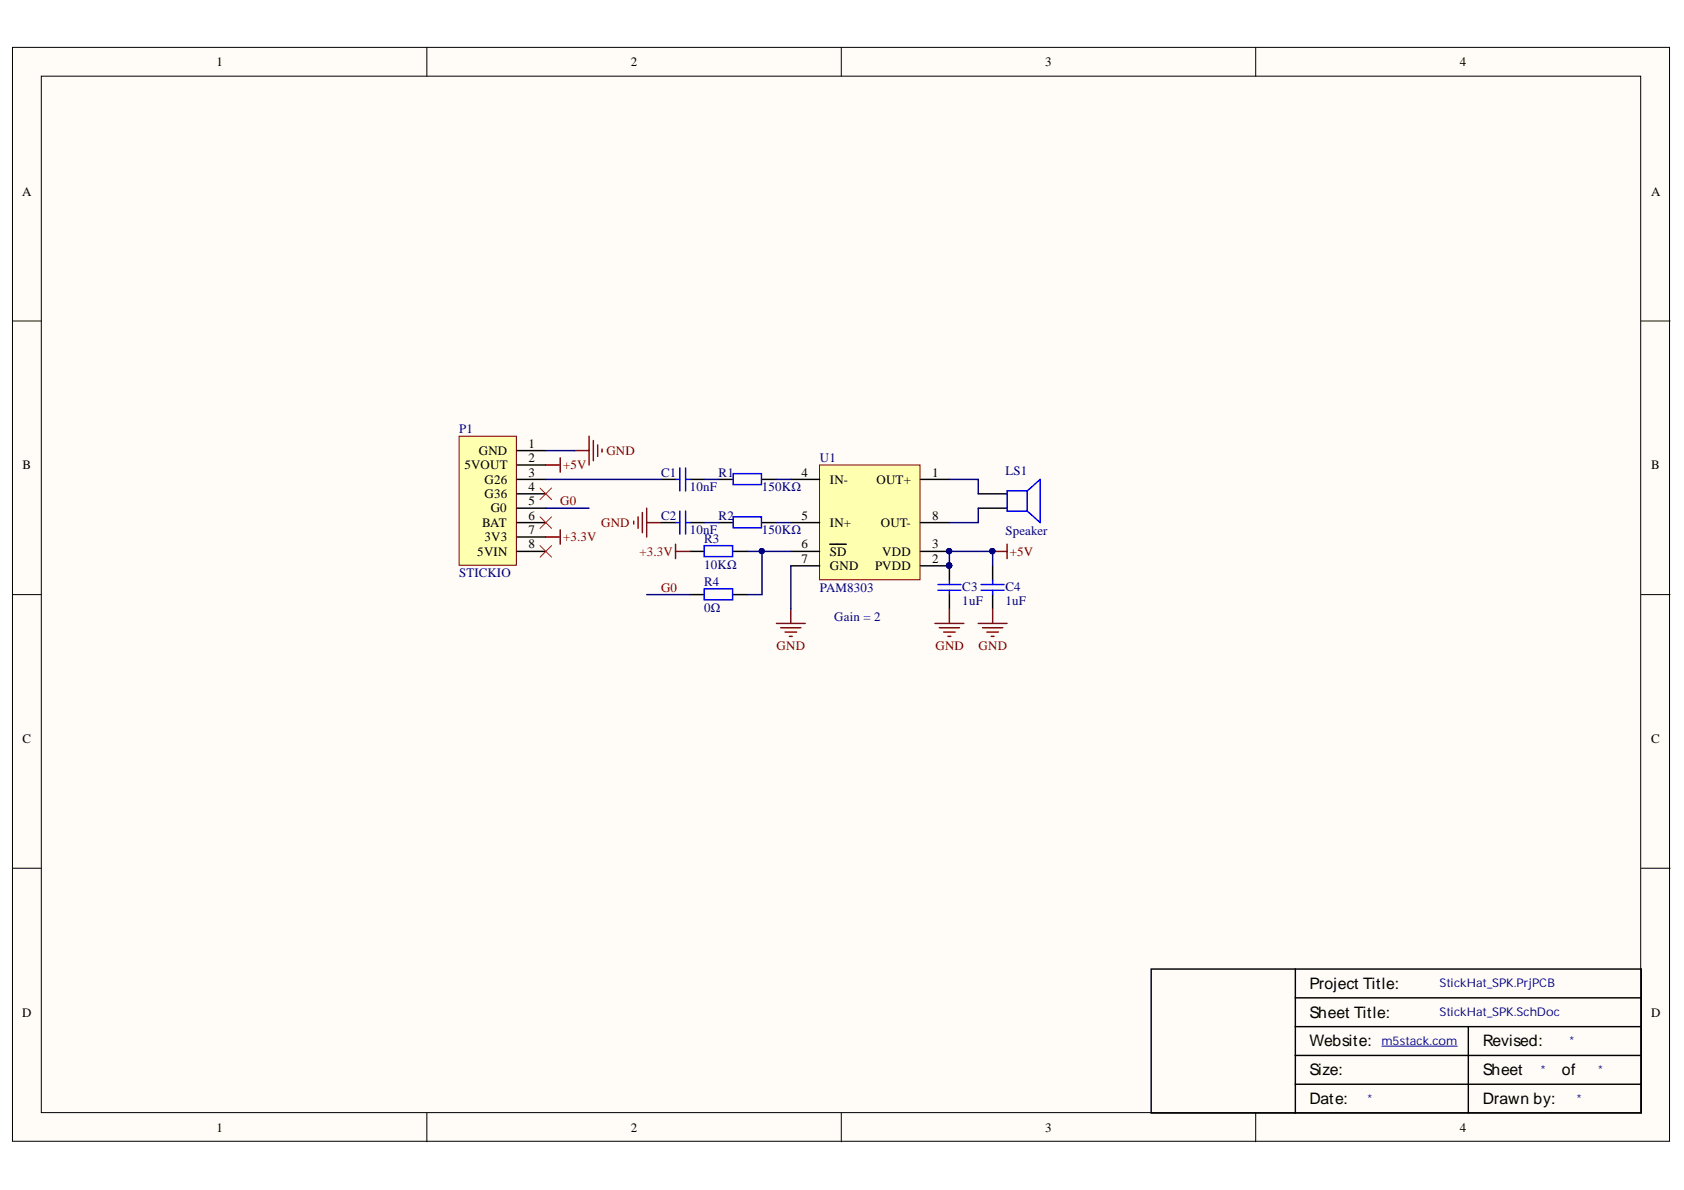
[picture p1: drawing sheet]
<svg xmlns="http://www.w3.org/2000/svg" width="297mm" height="210mm" viewBox="0 0 297 210" stroke-linecap="round" stroke-linejoin="round" font-family="sans-serif">
<defs><g id="words">
<g font-size="2.8">
<text x="231" y="174.4">Project Title:</text>
<text x="231" y="179.5">Sheet Title:</text>
<text x="231" y="184.6">Website:</text>
<text x="261.6" y="184.6">Revised:</text>
<text x="231" y="189.7">Size:</text>
<text x="261.6" y="189.7">Sheet</text>
<text x="275.5" y="189.7">of</text>
<text x="231" y="194.7">Date:</text>
<text x="261.6" y="194.7">Drawn by:</text>
</g>
<g font-size="2.3">
<text x="38.2" y="11.7">1</text>
<text x="111.3" y="11.7">2</text>
<text x="184.4" y="11.7">3</text>
<text x="257.5" y="11.7">4</text>
<text x="3.9" y="34.5">A</text>
<text x="291.3" y="34.5">A</text>
<text x="4" y="82.8">B</text>
<text x="81.9" y="82.8">5VOUT</text>
<text x="84.4" y="80.2">GND</text>
<text x="93.2" y="79">1</text>
<text x="93.2" y="81.5">2</text>
<text x="291.3" y="82.8">B</text>
<text x="85.5" y="85.3">G26</text>
<text x="85.5" y="87.9">G36</text>
<text x="93.2" y="84.1">3</text>
<text x="93.2" y="86.6">4</text>
<text x="93.2" y="89.1">5</text>
<text x="141.4" y="84.1">4</text>
<text x="146.4" y="85.3">IN-</text>
<text x="154.6" y="85.3">OUT+</text>
<text x="164.4" y="84.1">1</text>
<text x="85" y="92.9">BAT</text>
<text x="85.5" y="95.5">3V3</text>
<text x="86.6" y="90.4">G0</text>
<text x="93.2" y="91.7">6</text>
<text x="93.2" y="94.2">7</text>
<text x="141.4" y="91.7">5</text>
<text x="146.4" y="92.9">IN+</text>
<text x="155.4" y="92.9">OUT-</text>
<text x="164.4" y="91.7">8</text>
<text x="84.2" y="98">5VIN</text>
<text x="93.2" y="96.7">8</text>
<text x="141.4" y="96.7">6</text>
<text x="141.4" y="99.3">7</text>
<text x="146.4" y="98">SD</text>
<text x="146.4" y="100.5">GND</text>
<text x="154.3" y="100.5">PVDD</text>
<text x="155.6" y="98">VDD</text>
<text x="164.4" y="99.3">2</text>
<text x="164.4" y="96.7">3</text>
<text x="4" y="131.1">C</text>
<text x="291.3" y="131.1">C</text>
<text x="3.9" y="179.3">D</text>
<text x="291.3" y="179.3">D</text>
<text x="38.2" y="199.6">1</text>
<text x="111.3" y="199.6">2</text>
<text x="184.4" y="199.6">3</text>
<text x="257.5" y="199.6">4</text>
</g>
<g font-size="2.3" fill="#000080">
<text x="81" y="76.4">P1</text>
<text x="144.6" y="81.5">U1</text>
<text x="177.4" y="83.8">LS1</text>
<text x="116.6" y="84.1">C1</text>
<text x="121.7" y="86.6">10nF</text>
<text x="126.8" y="84.1">R1</text>
<text x="134.4" y="86.6">150KΩ</text>
<text x="116.6" y="91.7">C2</text>
<text x="121.7" y="94.2">10nF</text>
<text x="124.2" y="95.7">R3</text>
<text x="126.8" y="91.7">R2</text>
<text x="134.4" y="94.2">150KΩ</text>
<text x="177.4" y="94.5">Speaker</text>
<text x="81" y="101.8">STICKIO</text>
<text x="124.2" y="100.3">10KΩ</text>
<text x="124.2" y="103.4">R4</text>
<text x="124.2" y="108">0Ω</text>
<text x="144.6" y="104.4">PAM8303</text>
<text x="169.7" y="104.2">C3</text>
<text x="169.7" y="106.7">1uF</text>
<text x="177.4" y="104.2">C4</text>
<text x="177.4" y="106.7">1uF</text>
<text x="147.1" y="109.5">Gain = 2</text>
</g>
<g font-size="2.3" fill="#800000">
<text x="99.3" y="82.8">+5V</text>
<text x="107" y="80.2">GND</text>
<text x="98.8" y="89.1">G0</text>
<text x="99.3" y="95.5">+3.3V</text>
<text x="106" y="92.9">GND</text>
<text x="112.8" y="98">+3.3V</text>
<text x="178.1" y="98">+5V</text>
<text x="116.6" y="104.4">G0</text>
<text x="137" y="114.6">GND</text>
<text x="165" y="114.6">GND</text>
<text x="172.6" y="114.6">GND</text>
</g>
<g font-size="2.1" fill="#000080">
<text x="253.9" y="174.2">StickHat_SPK.PrjPCB</text>
<text x="253.9" y="179.3">StickHat_SPK.SchDoc</text>
<text x="243.7" y="184.3">m5stack.com</text>
<text x="276.8" y="184.3">*</text>
<text x="271.7" y="189.4">*</text>
<text x="281.9" y="189.4">*</text>
<text x="241.2" y="194.5">*</text>
<text x="278.1" y="194.5">*</text>
</g>
</g></defs>
<g fill="#fffcf8" stroke="#000" stroke-width=".18">
<path d="M2.2 8.4h292.3v192.9h-292.3z"/>
<path d="M7.3 13.4h282.1v182.9h-282.1z"/>
</g>
<path d="M75.3 8.4v5M148.4 8.4v5M221.5 8.4v5M2.2 56.6h5.1M289.5 56.6h5.1M2.2 104.9h5.1M289.5 104.9h5.1M2.2 153.1h5.1M289.5 153.1h5.1M75.3 196.3v5.1M148.4 196.3v5.1M221.5 196.3v5.1" fill="none" stroke="#000" stroke-width=".18"/>
<path d="M172.5 87.1h5.1M172.5 89.6h5.1M228.5 170.9h-25.4v25.4h25.4M228.5 170.9h61v25.4h-61M228.5 176h61M228.5 170.9v25.4M228.5 191.2h61M228.5 186.2h61M228.5 181.1h61M259 181.1v15.2" fill="none" stroke="#000" stroke-width=".25"/>
<path d="M243.7 184.5h13.3" fill="none" stroke="#000080" stroke-width=".18"/>
<path d="M181.2 86.6l2.3-2v7.6l-2.3-2.1M181.2 86.6v3.5M181.2 86.6h-3.6v3.5h3.6" fill="none" stroke="#00f" stroke-width=".25"/>
<path d="M81 76.9h10.1v22.8h-10.1z" fill="#ffffb0" stroke="#800000" stroke-width=".18"/>
<path d="M91.2 79.5h5.1M91.2 82h5.1M91.2 84.6h5.1M91.2 87.1h5.1M91.2 89.6h5.1M91.2 92.2h5.1M91.2 94.7h5.1M91.2 97.3h5.1" fill="none" stroke="#000" stroke-width=".25"/>
<path d="M101.4 79.5h2.5M103.9 76.9v5.1M104.7 77.7v3.6M105.4 78.5v2M106.2 79.2v.5M96.3 82h2.5M98.8 80.8v2.5" fill="none" stroke="#800000" stroke-width=".25"/>
<path d="M95.3 96.2l2 2.1M95.3 91.2l2 2M95.3 86.1l2 2M97.3 96.2l-2 2.1M97.3 91.2l-2 2M97.3 86.1l-2 2" fill="none" stroke="#f00" stroke-width=".18"/>
<path d="M144.6 82h17.7v20.3h-17.7z" fill="#ffffb0" stroke="#800000" stroke-width=".18"/>
<g fill="none" stroke="#000" stroke-width=".25">
<path d="M116.6 84.6h2.6M116.6 92.2h2.6M121.7 84.6h2.5M121.7 97.3h2.5M121.7 92.2h2.5M126.8 84.6h2.5M126.8 92.2h2.5M129.3 97.3h2.6M134.4 84.6h2.6M134.4 92.2h2.6M139.5 84.6h5.1M139.5 99.8h5.1"/>
<path d="M139.5 97.3h5.1M139.5 92.2h5.1M146.4 96h2.9M162.4 84.6h5.1M162.4 99.8h5.1v2.5M162.4 97.3h5.1M162.4 92.2h5.1M175.1 99.8v2.5M121.7 104.9h2.5M129.3 104.9h2.6M167.5 104.9v2.5M175.1 104.9v2.5"/>
</g>
<g fill="#000080" stroke="#000080" stroke-width=".18">
<circle cx="167.4" cy="99.8" r=".46"/>
<circle cx="167.4" cy="97.2" r=".46"/>
<circle cx="175" cy="97.2" r=".46"/>
<circle cx="134.4" cy="97.2" r=".46"/>
</g>
<g fill="none" stroke="#00f" stroke-width=".25">
<path d="M119.2 92.2h.7M119.2 84.6h.7M119.9 82.5v4.1M119.9 90.1v4.1M120.9 82.5v4.1M120.9 90.1v4.1M120.9 92.2h.8M120.9 84.6h.8M124.2 96.2h5v2h-5zM129.3 83.5h5v2h-5zM129.3 91.2h5v1.9h-5zM124.2 103.9h5v1.9h-5z"/>
<path d="M165.4 103.1h4.1M165.4 104.1h4.1M167.5 102.3v.8M167.5 104.1v.8M173.1 103.1h4M173.1 104.1h4M175.1 102.3v.8M175.1 104.1v.8"/>
</g>
<g fill="none" stroke="#800000" stroke-width=".25">
<path d="M96.3 94.7h2.5M98.8 93.5v2.5M111.8 91.9v.5M112.5 91.2v2M113.3 90.4v3.6M114.1 89.6v5.1M114.1 92.2h2.5M119.2 97.3h2.5M119.2 96v2.5M175.1 97.3h2.5M177.6 96v2.5M137 110h5"/>
<path d="M137.7 110.7h3.6M138.5 111.5h2M139.2 112.2h.5M139.5 107.4v2.6M164.9 110h5.1M165.7 110.7h3.5M166.4 111.5h2.1M167.2 112.2h.5M167.5 107.4v2.6M172.5 110h5.1M173.3 110.7h3.6M174.1 111.5h2"/>
<path d="M174.8 112.2h.5M175.1 107.4v2.6"/>
</g>
<g fill="none" stroke="#000080" stroke-width=".25">
<path d="M96.3 79.5h5.1M96.3 89.6h7.6M96.3 84.6h20.3M124.2 84.6h2.6M124.2 92.2h2.6M131.9 97.3h7.6M134.4 97.3v7.6h-2.5M137 84.6h2.5M137 92.2h2.5M139.5 99.8v7.6M167.5 84.6h5v2.5M167.5 99.8v-2.5h7.6v2.5"/>
<path d="M172.5 89.6v2.6h-5M114.1 104.9h7.6"/>
</g>
<use href="#words"/>
</svg>
